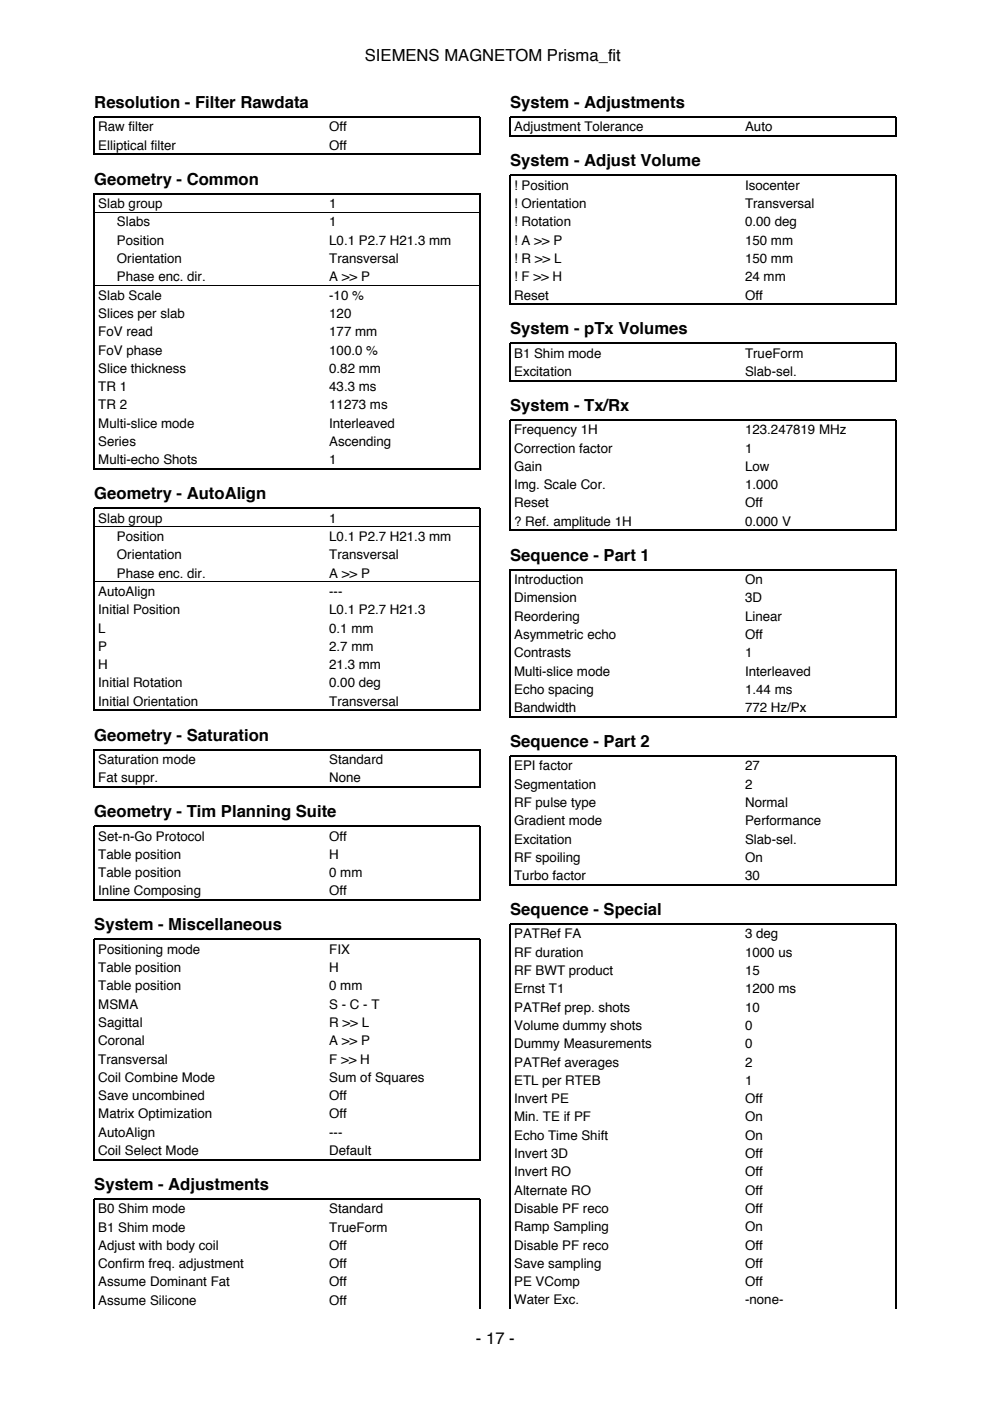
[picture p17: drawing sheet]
<svg xmlns="http://www.w3.org/2000/svg" width="210mm" height="297mm" viewBox="0 0 210 297" stroke-linecap="round" stroke-linejoin="round" font-family="sans-serif">
<defs><g id="words">
<g font-size="3.5">
<text x="77.4" y="12.9">SIEMENS MAGNETOM Prisma_fit</text>
<text x="20" y="22.9">Resolution - Filter Rawdata</text>
<text x="108.2" y="22.9">System - Adjustments</text>
<text x="108.2" y="35.3">System - Adjust Volume</text>
<text x="20" y="39.2">Geometry - Common</text>
<text x="108.2" y="70.9">System - pTx Volumes</text>
<text x="108.2" y="87.1">System - Tx/Rx</text>
<text x="20" y="105.9">Geometry - AutoAlign</text>
<text x="108.2" y="118.9">Sequence - Part 1</text>
<text x="20" y="157.1">Geometry - Saturation</text>
<text x="108.2" y="158.4">Sequence - Part 2</text>
<text x="20" y="173.3">Geometry - Tim Planning Suite</text>
<text x="20" y="197.3">System - Miscellaneous</text>
<text x="108.2" y="194">Sequence - Special</text>
<text x="20" y="252.3">System - Adjustments</text>
<text x="100.9" y="284.9">- 17 -</text>
</g>
<g font-size="2.8">
<text x="20.8" y="27.9">Raw filter</text>
<text x="69.8" y="27.9">Off</text>
<text x="109" y="27.9">Adjustment Tolerance</text>
<text x="158" y="27.9">Auto</text>
<text x="20.8" y="31.7">Elliptical filter</text>
<text x="69.8" y="31.7">Off</text>
<text x="109" y="40.2">! Position</text>
<text x="158" y="40.2">Isocenter</text>
<text x="20.8" y="44.1">Slab group</text>
<text x="24.8" y="48">Slabs</text>
<text x="69.8" y="44.1">1</text>
<text x="69.8" y="48">1</text>
<text x="109" y="44.1">! Orientation</text>
<text x="109" y="48">! Rotation</text>
<text x="158" y="44.1">Transversal</text>
<text x="158" y="48">0.00 deg</text>
<text x="24.8" y="51.9">Position</text>
<text x="69.8" y="51.9">L0.1 P2.7 H21.3 mm</text>
<text x="109" y="51.9">! A &gt;&gt; P</text>
<text x="158" y="51.9">150 mm</text>
<text x="24.8" y="55.7">Orientation</text>
<text x="24.8" y="59.6">Phase enc. dir.</text>
<text x="69.8" y="55.7">Transversal</text>
<text x="69.8" y="59.6">A &gt;&gt; P</text>
<text x="109" y="55.7">! R &gt;&gt; L</text>
<text x="109" y="59.6">! F &gt;&gt; H</text>
<text x="158" y="55.7">150 mm</text>
<text x="158" y="59.6">24 mm</text>
<text x="20.8" y="63.5">Slab Scale</text>
<text x="69.8" y="63.5">-10 %</text>
<text x="109" y="63.5">Reset</text>
<text x="158" y="63.5">Off</text>
<text x="20.8" y="67.4">Slices per slab</text>
<text x="20.8" y="71.3">FoV read</text>
<text x="69.8" y="67.4">120</text>
<text x="69.8" y="71.3">177 mm</text>
<text x="20.8" y="75.2">FoV phase</text>
<text x="69.8" y="75.2">100.0 %</text>
<text x="109" y="75.8">B1 Shim mode</text>
<text x="158" y="75.8">TrueForm</text>
<text x="20.8" y="79">Slice thickness</text>
<text x="20.8" y="82.9">TR 1</text>
<text x="69.8" y="79">0.82 mm</text>
<text x="69.8" y="82.9">43.3 ms</text>
<text x="109" y="79.7">Excitation</text>
<text x="158" y="79.7">Slab-sel.</text>
<text x="20.8" y="86.8">TR 2</text>
<text x="69.8" y="86.8">11273 ms</text>
<text x="20.8" y="90.7">Multi-slice mode</text>
<text x="20.8" y="94.6">Series</text>
<text x="69.8" y="90.7">Interleaved</text>
<text x="69.8" y="94.6">Ascending</text>
<text x="109" y="92.1">Frequency 1H</text>
<text x="109" y="96">Correction factor</text>
<text x="158" y="92.1">123.247819 MHz</text>
<text x="158" y="96">1</text>
<text x="20.8" y="98.5">Multi-echo Shots</text>
<text x="69.8" y="98.5">1</text>
<text x="109" y="99.8">Gain</text>
<text x="158" y="99.8">Low</text>
<text x="109" y="103.7">Img. Scale Cor.</text>
<text x="109" y="107.6">Reset</text>
<text x="158" y="103.7">1.000</text>
<text x="158" y="107.6">Off</text>
<text x="20.8" y="110.8">Slab group</text>
<text x="69.8" y="110.8">1</text>
<text x="109" y="111.5">? Ref. amplitude 1H</text>
<text x="158" y="111.5">0.000 V</text>
<text x="24.8" y="114.7">Position</text>
<text x="24.8" y="118.6">Orientation</text>
<text x="69.8" y="114.7">L0.1 P2.7 H21.3 mm</text>
<text x="69.8" y="118.6">Transversal</text>
<text x="24.8" y="122.5">Phase enc. dir.</text>
<text x="69.8" y="122.5">A &gt;&gt; P</text>
<text x="109" y="123.8">Introduction</text>
<text x="158" y="123.8">On</text>
<text x="20.8" y="126.4">AutoAlign</text>
<text x="20.8" y="130.2">Initial Position</text>
<text x="69.8" y="126.4">---</text>
<text x="69.8" y="130.2">L0.1 P2.7 H21.3</text>
<text x="109" y="127.7">Dimension</text>
<text x="109" y="131.6">Reordering</text>
<text x="158" y="127.7">3D</text>
<text x="158" y="131.6">Linear</text>
<text x="20.8" y="134.1">L</text>
<text x="20.8" y="138">P</text>
<text x="69.8" y="134.1">0.1 mm</text>
<text x="69.8" y="138">2.7 mm</text>
<text x="109" y="135.5">Asymmetric echo</text>
<text x="158" y="135.5">Off</text>
<text x="20.8" y="141.9">H</text>
<text x="69.8" y="141.9">21.3 mm</text>
<text x="109" y="139.3">Contrasts</text>
<text x="109" y="143.2">Multi-slice mode</text>
<text x="158" y="139.3">1</text>
<text x="158" y="143.2">Interleaved</text>
<text x="20.8" y="145.8">Initial Rotation</text>
<text x="20.8" y="149.6">Initial Orientation</text>
<text x="69.8" y="145.8">0.00 deg</text>
<text x="69.8" y="149.6">Transversal</text>
<text x="109" y="147.1">Echo spacing</text>
<text x="158" y="147.1">1.44 ms</text>
<text x="109" y="151">Bandwidth</text>
<text x="158" y="151">772 Hz/Px</text>
<text x="20.8" y="162">Saturation mode</text>
<text x="69.8" y="162">Standard</text>
<text x="20.8" y="165.9">Fat suppr.</text>
<text x="69.8" y="165.9">None</text>
<text x="109" y="163.3">EPI factor</text>
<text x="109" y="167.2">Segmentation</text>
<text x="158" y="163.3">27</text>
<text x="158" y="167.2">2</text>
<text x="109" y="171.1">RF pulse type</text>
<text x="158" y="171.1">Normal</text>
<text x="20.8" y="178.2">Set-n-Go Protocol</text>
<text x="69.8" y="178.2">Off</text>
<text x="109" y="175">Gradient mode</text>
<text x="109" y="178.9">Excitation</text>
<text x="158" y="175">Performance</text>
<text x="158" y="178.9">Slab-sel.</text>
<text x="20.8" y="182.1">Table position</text>
<text x="20.8" y="186">Table position</text>
<text x="69.8" y="182.1">H</text>
<text x="69.8" y="186">0 mm</text>
<text x="109" y="182.7">RF spoiling</text>
<text x="158" y="182.7">On</text>
<text x="20.8" y="189.9">Inline Composing</text>
<text x="69.8" y="189.9">Off</text>
<text x="109" y="186.6">Turbo factor</text>
<text x="158" y="186.6">30</text>
<text x="20.8" y="202.2">Positioning mode</text>
<text x="69.8" y="202.2">FIX</text>
<text x="109" y="199">PATRef FA</text>
<text x="109" y="202.8">RF duration</text>
<text x="158" y="199">3 deg</text>
<text x="158" y="202.8">1000 us</text>
<text x="20.8" y="206.1">Table position</text>
<text x="20.8" y="210">Table position</text>
<text x="69.8" y="206.1">H</text>
<text x="69.8" y="210">0 mm</text>
<text x="109" y="206.7">RF BWT product</text>
<text x="158" y="206.7">15</text>
<text x="20.8" y="213.8">MSMA</text>
<text x="69.8" y="213.8">S - C - T</text>
<text x="109" y="210.6">Ernst T1</text>
<text x="109" y="214.5">PATRef prep. shots</text>
<text x="158" y="210.6">1200 ms</text>
<text x="158" y="214.5">10</text>
<text x="20.8" y="217.7">Sagittal</text>
<text x="20.8" y="221.6">Coronal</text>
<text x="69.8" y="217.7">R &gt;&gt; L</text>
<text x="69.8" y="221.6">A &gt;&gt; P</text>
<text x="109" y="218.4">Volume dummy shots</text>
<text x="158" y="218.4">0</text>
<text x="20.8" y="225.5">Transversal</text>
<text x="69.8" y="225.5">F &gt;&gt; H</text>
<text x="109" y="222.2">Dummy Measurements</text>
<text x="109" y="226.1">PATRef averages</text>
<text x="158" y="222.2">0</text>
<text x="158" y="226.1">2</text>
<text x="20.8" y="229.4">Coil Combine Mode</text>
<text x="20.8" y="233.2">Save uncombined</text>
<text x="69.8" y="229.4">Sum of Squares</text>
<text x="69.8" y="233.2">Off</text>
<text x="109" y="230">ETL per RTEB</text>
<text x="109" y="233.9">Invert PE</text>
<text x="158" y="230">1</text>
<text x="158" y="233.9">Off</text>
<text x="20.8" y="237.1">Matrix Optimization</text>
<text x="69.8" y="237.1">Off</text>
<text x="109" y="237.8">Min. TE if PF</text>
<text x="158" y="237.8">On</text>
<text x="20.8" y="241">AutoAlign</text>
<text x="20.8" y="244.9">Coil Select Mode</text>
<text x="69.8" y="241">---</text>
<text x="69.8" y="244.9">Default</text>
<text x="109" y="241.7">Echo Time Shift</text>
<text x="109" y="245.5">Invert 3D</text>
<text x="158" y="241.7">On</text>
<text x="158" y="245.5">Off</text>
<text x="109" y="249.4">Invert RO</text>
<text x="158" y="249.4">Off</text>
<text x="20.8" y="257.2">B0 Shim mode</text>
<text x="69.8" y="257.2">Standard</text>
<text x="109" y="253.3">Alternate RO</text>
<text x="109" y="257.2">Disable PF reco</text>
<text x="158" y="253.3">Off</text>
<text x="158" y="257.2">Off</text>
<text x="20.8" y="261.1">B1 Shim mode</text>
<text x="69.8" y="261.1">TrueForm</text>
<text x="109" y="261.1">Ramp Sampling</text>
<text x="158" y="261.1">On</text>
<text x="20.8" y="265">Adjust with body coil</text>
<text x="20.8" y="268.9">Confirm freq. adjustment</text>
<text x="69.8" y="265">Off</text>
<text x="69.8" y="268.9">Off</text>
<text x="109" y="264.9">Disable PF reco</text>
<text x="109" y="268.8">Save sampling</text>
<text x="158" y="264.9">Off</text>
<text x="158" y="268.8">Off</text>
<text x="20.8" y="272.8">Assume Dominant Fat</text>
<text x="69.8" y="272.8">Off</text>
<text x="109" y="272.7">PE VComp</text>
<text x="158" y="272.7">Off</text>
<text x="20.8" y="276.6">Assume Silicone</text>
<text x="69.8" y="276.6">Off</text>
<text x="109" y="276.6">Water Exc.</text>
<text x="158" y="276.6">-none-</text>
</g>
</g></defs>
<g fill="none" stroke="#000" stroke-width=".26">
<path d="M20 32.9v-8.1h81.8v8.1M20.1 32.7h81.6M108.2 29v-4.2h81.8v4.2M108.3 28.9h81.6M108.2 64.6v-27.4h81.8v27.4M108.3 64.5h81.6M20 99.6v-58.5h81.8v58.5M20.1 99.4h81.6M108.2 80.8v-8h81.8v8M108.3 80.7h81.6M108.2 112.6v-23.5h81.8v23.5M108.3 112.5h81.6"/>
<path d="M20 150.8v-43h81.8v43M20.1 150.6h81.6M108.2 152.1v-31.3h81.8v31.3M108.3 152h81.6M20 167v-8h81.8v8M20.1 166.9h81.6M20 191v-15.8h81.8v15.8M20.1 190.9h81.6M108.2 187.7v-27.4h81.8v27.4M108.3 187.6h81.6M20 246v-46.8h81.8v46.8M20.1 245.9h81.6"/>
<path d="M20 277.5v-23.3h81.8v23.3M108.2 277.4v-81.5h81.8v81.5"/>
</g>
<path d="M20.1 45h81.6M20.1 60.5h81.6M20.1 111.7h81.6M20.1 123.3h81.6" fill="none" stroke="#000" stroke-width=".21"/>
<use href="#words"/>
</svg>
